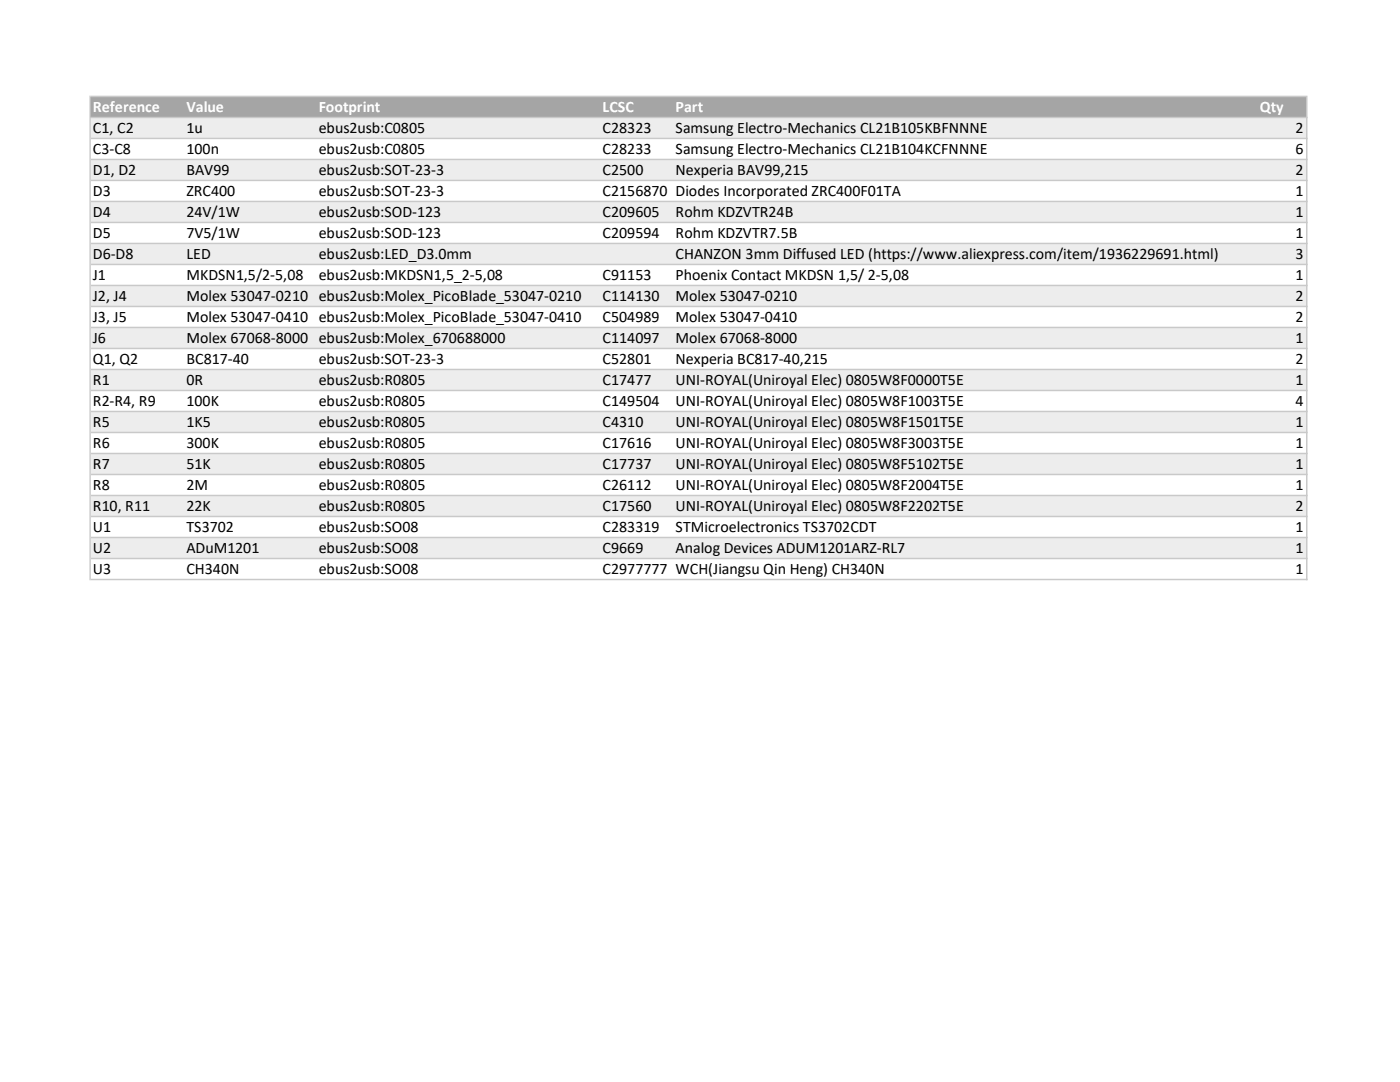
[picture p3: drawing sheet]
<svg xmlns="http://www.w3.org/2000/svg" width="279mm" height="216mm" viewBox="0 0 279 216" stroke-linecap="round" stroke-linejoin="round" font-family="sans-serif">
<defs><g id="words">
<g font-size="3.2" fill="#fff">
<text x="18.5" y="22.3">Reference</text>
<text x="37.2" y="22.3">Value</text>
<text x="63.6" y="22.3">Footprint</text>
<text x="120.3" y="22.3">LCSC</text>
<text x="134.8" y="22.3">Part</text>
<text x="251.4" y="22.3">Qty</text>
</g>
<g font-size="3.2">
<text x="18.5" y="26.5">C1, C2</text>
<text x="37.2" y="26.5">1u</text>
<text x="63.6" y="26.5">ebus2usb:C0805</text>
<text x="120.3" y="26.5">C28323</text>
<text x="134.8" y="26.5">Samsung Electro-Mechanics CL21B105KBFNNNE</text>
<text x="258.6" y="26.5">2</text>
<text x="18.5" y="30.7">C3-C8</text>
<text x="18.5" y="34.9">D1, D2</text>
<text x="37.2" y="30.7">100n</text>
<text x="37.2" y="34.9">BAV99</text>
<text x="63.6" y="30.7">ebus2usb:C0805</text>
<text x="63.6" y="34.9">ebus2usb:SOT-23-3</text>
<text x="120.3" y="30.7">C28233</text>
<text x="120.3" y="34.9">C2500</text>
<text x="134.8" y="30.7">Samsung Electro-Mechanics CL21B104KCFNNNE</text>
<text x="134.8" y="34.9">Nexperia BAV99,215</text>
<text x="258.6" y="30.7">6</text>
<text x="258.6" y="34.9">2</text>
<text x="18.5" y="39.1">D3</text>
<text x="37.2" y="39.1">ZRC400</text>
<text x="63.6" y="39.1">ebus2usb:SOT-23-3</text>
<text x="120.3" y="39.1">C2156870 Diodes Incorporated ZRC400F01TA</text>
<text x="258.6" y="39.1">1</text>
<text x="18.5" y="43.3">D4</text>
<text x="18.5" y="47.5">D5</text>
<text x="37.2" y="43.3">24V/1W</text>
<text x="37.2" y="47.5">7V5/1W</text>
<text x="63.6" y="43.3">ebus2usb:SOD-123</text>
<text x="63.6" y="47.5">ebus2usb:SOD-123</text>
<text x="120.3" y="43.3">C209605</text>
<text x="120.3" y="47.5">C209594</text>
<text x="134.8" y="43.3">Rohm KDZVTR24B</text>
<text x="134.8" y="47.5">Rohm KDZVTR7.5B</text>
<text x="258.6" y="43.3">1</text>
<text x="258.6" y="47.5">1</text>
<text x="18.5" y="51.6">D6-D8</text>
<text x="37.2" y="51.6">LED</text>
<text x="63.6" y="51.6">ebus2usb:LED_D3.0mm</text>
<text x="134.8" y="51.6">CHANZON 3mm Diffused LED (https://www.aliexpress.com/item/1936229691.html)</text>
<text x="258.6" y="51.6">3</text>
<text x="18.5" y="55.8">J1</text>
<text x="37.2" y="55.8">MKDSN1,5/2-5,08</text>
<text x="63.6" y="55.8">ebus2usb:MKDSN1,5_2-5,08</text>
<text x="120.3" y="55.8">C91153</text>
<text x="134.8" y="55.8">Phoenix Contact MKDSN 1,5/ 2-5,08</text>
<text x="258.6" y="55.8">1</text>
<text x="18.5" y="60">J2, J4</text>
<text x="18.5" y="64.2">J3, J5</text>
<text x="37.2" y="60">Molex 53047-0210 ebus2usb:Molex_PicoBlade_53047-0210</text>
<text x="37.2" y="64.2">Molex 53047-0410 ebus2usb:Molex_PicoBlade_53047-0410</text>
<text x="120.3" y="60">C114130</text>
<text x="120.3" y="64.2">C504989</text>
<text x="134.8" y="60">Molex 53047-0210</text>
<text x="134.8" y="64.2">Molex 53047-0410</text>
<text x="258.6" y="60">2</text>
<text x="258.6" y="64.2">2</text>
<text x="18.5" y="68.4">J6</text>
<text x="37.2" y="68.4">Molex 67068-8000 ebus2usb:Molex_670688000</text>
<text x="120.3" y="68.4">C114097</text>
<text x="134.8" y="68.4">Molex 67068-8000</text>
<text x="258.6" y="68.4">1</text>
<text x="18.5" y="72.6">Q1, Q2</text>
<text x="18.5" y="76.8">R1</text>
<text x="37.2" y="72.6">BC817-40</text>
<text x="37.2" y="76.8">0R</text>
<text x="63.6" y="72.6">ebus2usb:SOT-23-3</text>
<text x="63.6" y="76.8">ebus2usb:R0805</text>
<text x="120.3" y="72.6">C52801</text>
<text x="120.3" y="76.8">C17477</text>
<text x="134.8" y="72.6">Nexperia BC817-40,215</text>
<text x="134.8" y="76.8">UNI-ROYAL(Uniroyal Elec) 0805W8F0000T5E</text>
<text x="258.6" y="72.6">2</text>
<text x="258.6" y="76.8">1</text>
<text x="18.5" y="81">R2-R4, R9</text>
<text x="37.2" y="81">100K</text>
<text x="63.6" y="81">ebus2usb:R0805</text>
<text x="120.3" y="81">C149504</text>
<text x="134.8" y="81">UNI-ROYAL(Uniroyal Elec) 0805W8F1003T5E</text>
<text x="258.6" y="81">4</text>
<text x="18.5" y="85.2">R5</text>
<text x="18.5" y="89.4">R6</text>
<text x="37.2" y="85.2">1K5</text>
<text x="37.2" y="89.4">300K</text>
<text x="63.6" y="85.2">ebus2usb:R0805</text>
<text x="63.6" y="89.4">ebus2usb:R0805</text>
<text x="120.3" y="85.2">C4310</text>
<text x="120.3" y="89.4">C17616</text>
<text x="134.8" y="85.2">UNI-ROYAL(Uniroyal Elec) 0805W8F1501T5E</text>
<text x="134.8" y="89.4">UNI-ROYAL(Uniroyal Elec) 0805W8F3003T5E</text>
<text x="258.6" y="85.2">1</text>
<text x="258.6" y="89.4">1</text>
<text x="18.5" y="93.6">R7</text>
<text x="37.2" y="93.6">51K</text>
<text x="63.6" y="93.6">ebus2usb:R0805</text>
<text x="120.3" y="93.6">C17737</text>
<text x="134.8" y="93.6">UNI-ROYAL(Uniroyal Elec) 0805W8F5102T5E</text>
<text x="258.6" y="93.6">1</text>
<text x="18.5" y="97.7">R8</text>
<text x="18.5" y="101.9">R10, R11</text>
<text x="37.2" y="97.7">2M</text>
<text x="37.2" y="101.9">22K</text>
<text x="63.6" y="97.7">ebus2usb:R0805</text>
<text x="63.6" y="101.9">ebus2usb:R0805</text>
<text x="120.3" y="97.7">C26112</text>
<text x="120.3" y="101.9">C17560</text>
<text x="134.8" y="97.7">UNI-ROYAL(Uniroyal Elec) 0805W8F2004T5E</text>
<text x="134.8" y="101.9">UNI-ROYAL(Uniroyal Elec) 0805W8F2202T5E</text>
<text x="258.6" y="97.7">1</text>
<text x="258.6" y="101.9">2</text>
<text x="18.5" y="106.1">U1</text>
<text x="37.2" y="106.1">TS3702</text>
<text x="63.6" y="106.1">ebus2usb:SO08</text>
<text x="120.3" y="106.1">C283319</text>
<text x="134.8" y="106.1">STMicroelectronics TS3702CDT</text>
<text x="258.6" y="106.1">1</text>
<text x="18.5" y="110.3">U2</text>
<text x="37.2" y="110.3">ADuM1201</text>
<text x="63.6" y="110.3">ebus2usb:SO08</text>
<text x="120.3" y="110.3">C9669</text>
<text x="134.8" y="110.3">Analog Devices ADUM1201ARZ-RL7</text>
<text x="258.6" y="110.3">1</text>
<text x="18.5" y="114.5">U3</text>
<text x="37.2" y="114.5">CH340N</text>
<text x="63.6" y="114.5">ebus2usb:SO08</text>
<text x="120.3" y="114.5">C2977777 WCH(Jiangsu Qin Heng) CH340N</text>
<text x="258.6" y="114.5">1</text>
</g>
</g></defs>
<path d="M18.1 19.4h242.7v4.1h-242.7z" fill="#a5a5a5"/>
<path d="M18.1 23.4h242.7v4.2h-242.7zM18.1 31.8h242.7v4.2h-242.7zM18.1 40.2h242.7v4.2h-242.7zM18.1 48.6h242.7v4.2h-242.7zM18.1 56.9h242.7v4.3h-242.7zM18.1 65.3h242.7v4.3h-242.7zM18.1 73.7h242.7v4.2h-242.7zM18.1 82.1h242.7v4.2h-242.7zM18.1 90.5h242.7v4.2h-242.7zM18.1 98.8h242.7v4.3h-242.7zM18.1 107.2h242.7v4.3h-242.7z" fill-rule="evenodd" fill="#ededed"/>
<g fill="#c9c9c9">
<path d="M17.8 19.1h.3v96.7h-.3zM260.6 19.4h.3v96.4h-.3z" fill-rule="evenodd"/>
<path d="M18.1 19.1h242.8v.3h-242.8zM18.1 23.3h242.8v.3h-242.8zM18.1 27.5h242.8v.3h-242.8zM18.1 31.7h242.8v.3h-242.8zM18.1 35.9h242.8v.3h-242.8zM18.1 40h242.8v.3h-242.8zM18.1 44.2h242.8v.3h-242.8zM18.1 48.4h242.8v.3h-242.8zM18.1 52.6h242.8v.3h-242.8zM18.1 56.8h242.8v.3h-242.8zM18.1 61h242.8v.3h-242.8zM18.1 65.2h242.8v.3h-242.8zM18.1 69.4h242.8v.3h-242.8zM18.1 73.6h242.8v.3h-242.8zM18.1 77.8h242.8v.3h-242.8zM18.1 82h242.8v.3h-242.8zM18.1 86.1h242.8v.3h-242.8zM18.1 90.3h242.8v.3h-242.8zM18.1 94.5h242.8v.3h-242.8zM18.1 98.7h242.8v.3h-242.8zM18.1 102.9h242.8v.3h-242.8zM18.1 107.1h242.8v.3h-242.8zM18.1 111.3h242.8v.3h-242.8zM18.1 115.5h242.8v.3h-242.8z" fill-rule="evenodd"/>
</g>
<use href="#words"/>
</svg>
